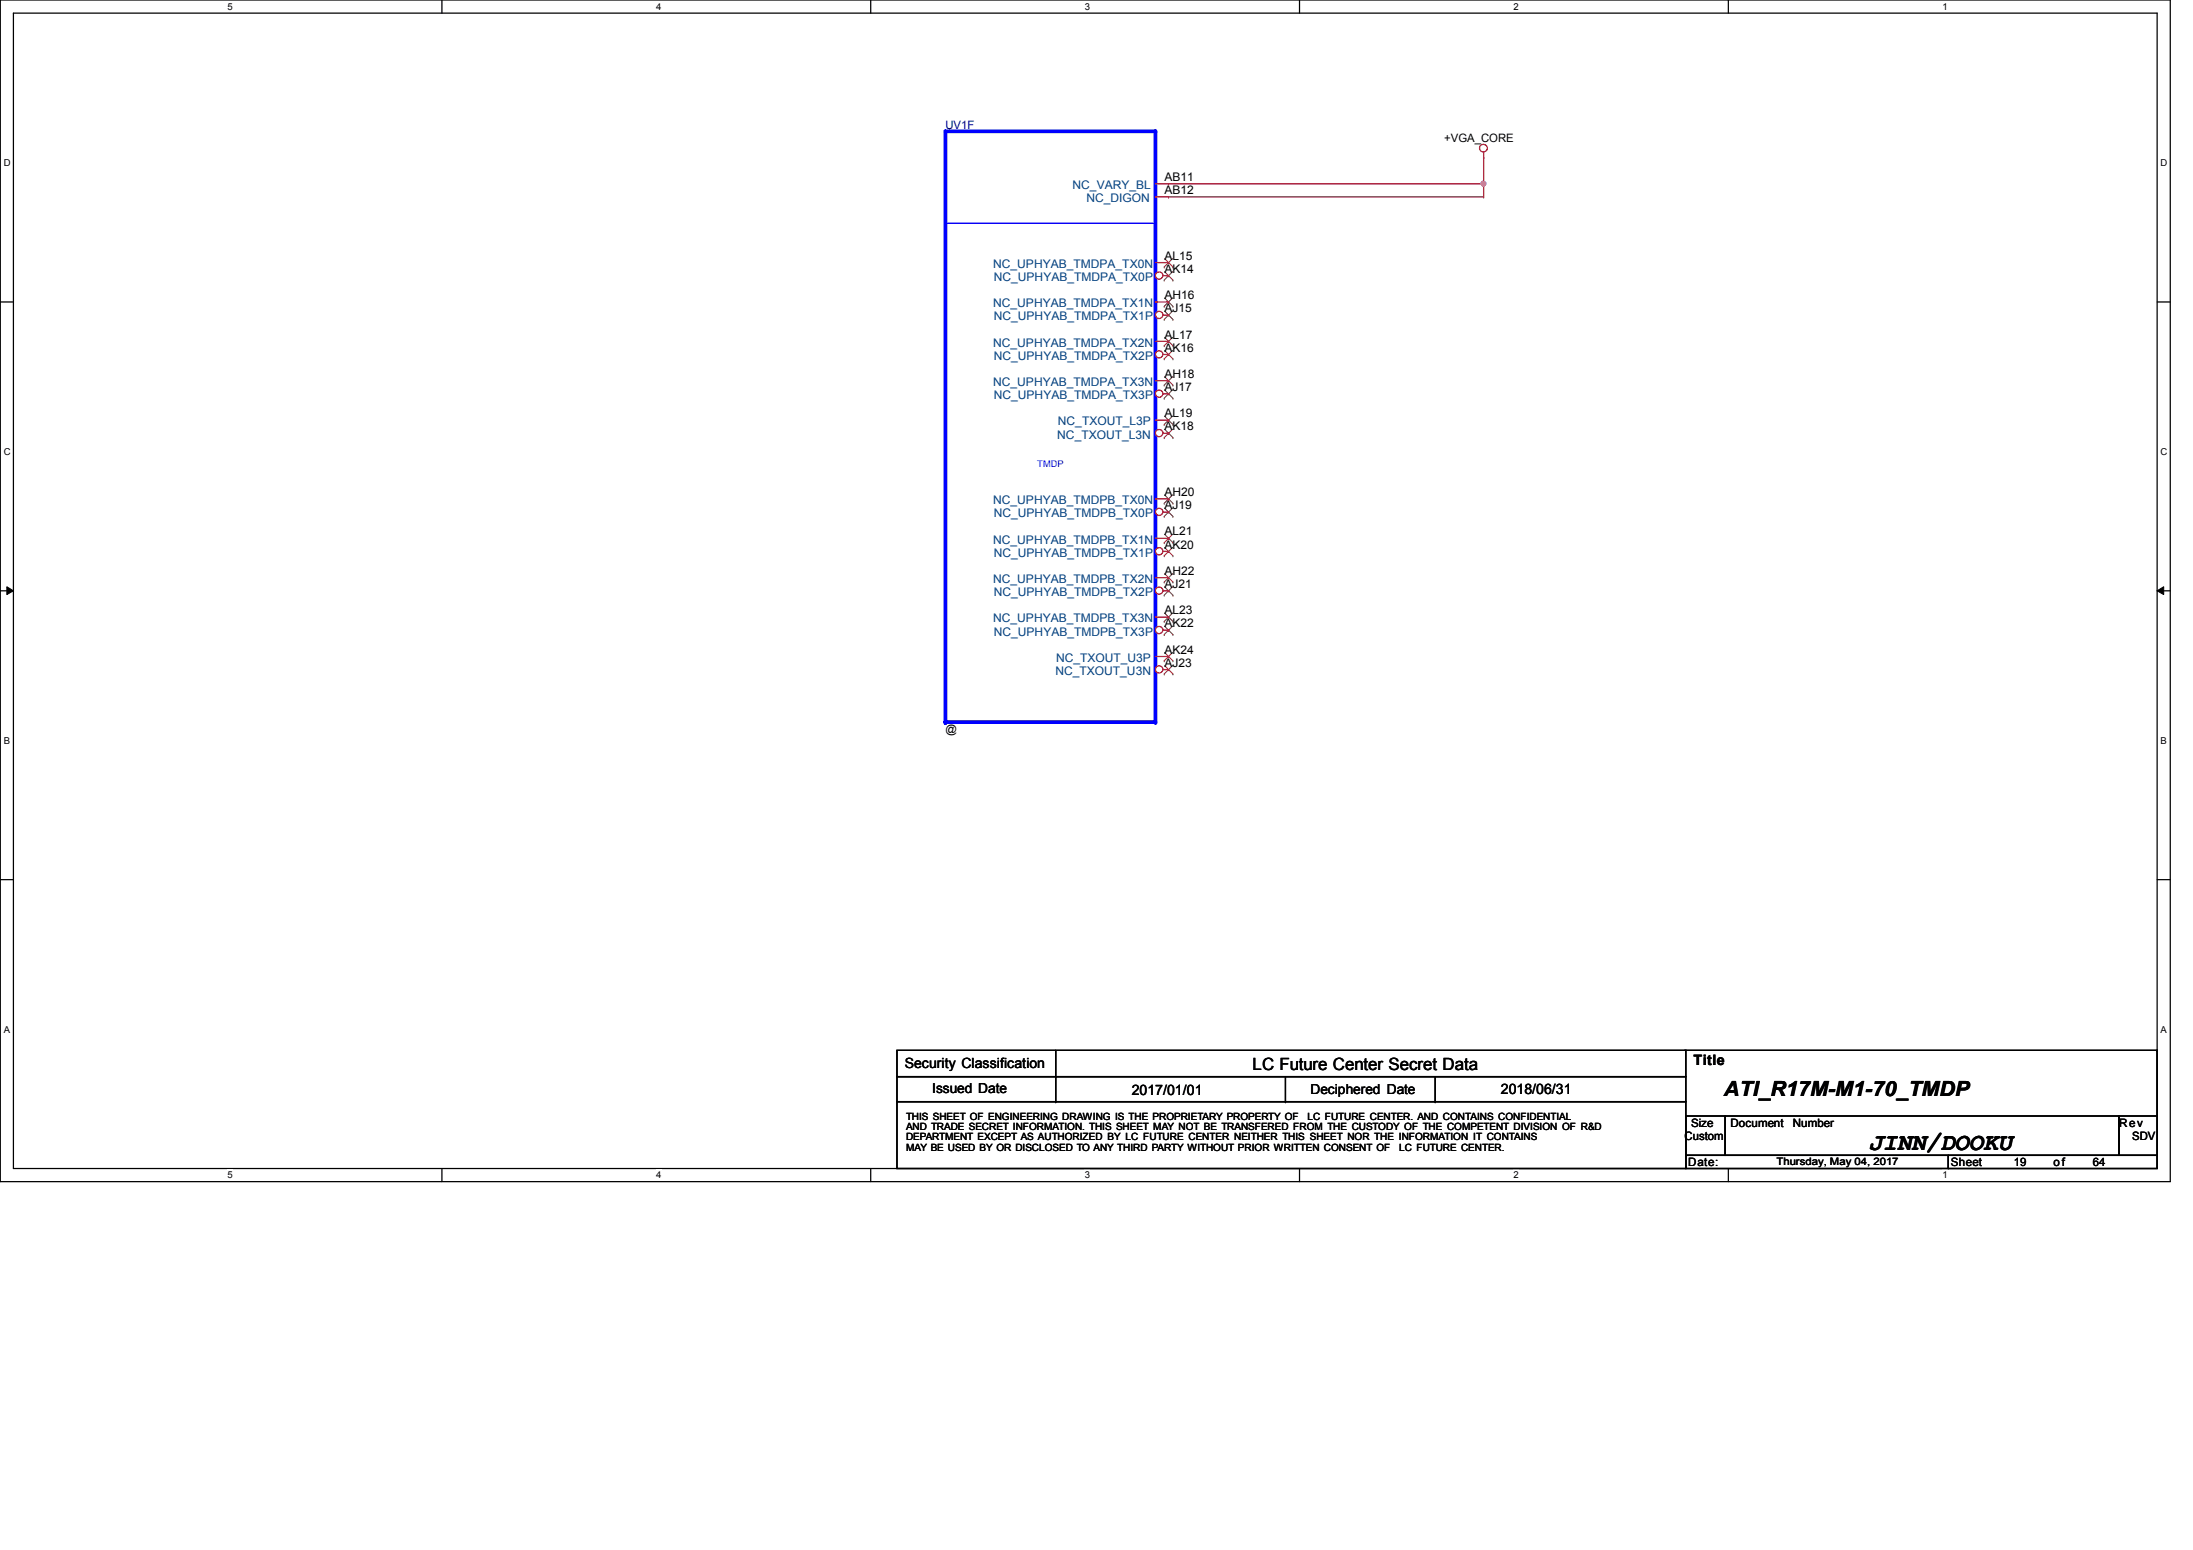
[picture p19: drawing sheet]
<svg xmlns="http://www.w3.org/2000/svg" width="297mm" height="210mm" viewBox="0 0 297 210" stroke-linecap="round" stroke-linejoin="round" font-family="sans-serif">
<defs><g id="words">
<text font-size="3.3" x="253.1" y="155.7">JINN/DOOKU</text>
<text font-size="2.8" x="233.5" y="148.4">ATI_R17M-M1-70_TMDP</text>
<text font-size="2.3" x="169.7" y="144.9">LC Future Center Secret Data</text>
<g font-size="1.9">
<text x="122.6" y="144.7">Security Classification</text>
<text x="126.3" y="148">Issued Date</text>
<text x="153.3" y="148.3">2017/01/01</text>
<text x="177.5" y="148.2">Deciphered Date</text>
<text x="203.3" y="148.1">2018/06/31</text>
<text x="229.4" y="144.2">Title</text>
</g>
<text font-size="1.6" fill="#000080" x="128.1" y="17.4">UV1F</text>
<g font-size="1.6">
<text x="195.6" y="19.2">+VGA_CORE</text>
<text x="157.7" y="26.3">AB12</text>
<text x="157.7" y="24.5">AB11</text>
<text x="157.7" y="35.2">AL15</text>
<text x="157.7" y="37">AK14</text>
<text x="157.7" y="40.5">AH16</text>
<text x="157.7" y="42.3">AJ15</text>
<text x="157.7" y="47.6">AK16</text>
<text x="157.7" y="45.8">AL17</text>
<text x="157.7" y="53">AJ17</text>
<text x="157.7" y="51.2">AH18</text>
<text x="157.7" y="58.3">AK18</text>
<text x="157.7" y="56.5">AL19</text>
<text x="157.7" y="69">AJ19</text>
<text x="157.7" y="67.2">AH20</text>
<text x="157.7" y="74.3">AK20</text>
<text x="157.7" y="72.5">AL21</text>
<text x="157.7" y="77.9">AH22</text>
<text x="157.7" y="79.6">AJ21</text>
<text x="157.7" y="83.2">AL23</text>
<text x="157.7" y="85">AK22</text>
<text x="157.7" y="88.5">AK24</text>
<text x="157.7" y="90.3">AJ23</text>
<text x="128.1" y="99.2">@</text>
<text x="228.2" y="154.3">Custom</text>
<text x="229.1" y="152.6">Size</text>
<text x="234.4" y="152.6">Document</text>
<text x="242.8" y="152.6">Number</text>
<text x="287" y="152.6">Rev</text>
<text x="288.8" y="154.3">SDV</text>
<text x="228.7" y="157.9">Date:</text>
<text x="264.2" y="157.9">Sheet</text>
<text x="272.8" y="157.9">19</text>
<text x="278.1" y="157.9">o f</text>
<text x="283.5" y="157.9">64</text>
</g>
<g font-size="1.6" fill="#004080">
<text x="145.3" y="25.6">NC_VARY_BL</text>
<text x="147.1" y="27.4">NC_DIGON</text>
<text x="134.5" y="36.3">NC_UPHYAB_TMDPA_TX0N</text>
<text x="134.5" y="41.6">NC_UPHYAB_TMDPA_TX1N</text>
<text x="134.6" y="38.1">NC_UPHYAB_TMDPA_TX0P</text>
<text x="134.5" y="46.9">NC_UPHYAB_TMDPA_TX2N</text>
<text x="134.6" y="43.4">NC_UPHYAB_TMDPA_TX1P</text>
<text x="134.5" y="52.3">NC_UPHYAB_TMDPA_TX3N</text>
<text x="134.6" y="48.7">NC_UPHYAB_TMDPA_TX2P</text>
<text x="134.6" y="54.1">NC_UPHYAB_TMDPA_TX3P</text>
<text x="143.2" y="59.4">NC_TXOUT_L3N</text>
<text x="143.3" y="57.6">NC_TXOUT_L3P</text>
<text x="134.5" y="68.3">NC_UPHYAB_TMDPB_TX0N</text>
<text x="134.6" y="70.1">NC_UPHYAB_TMDPB_TX0P</text>
<text x="134.5" y="73.6">NC_UPHYAB_TMDPB_TX1N</text>
<text x="134.6" y="75.4">NC_UPHYAB_TMDPB_TX1P</text>
<text x="134.5" y="79">NC_UPHYAB_TMDPB_TX2N</text>
<text x="134.6" y="80.7">NC_UPHYAB_TMDPB_TX2P</text>
<text x="134.5" y="84.3">NC_UPHYAB_TMDPB_TX3N</text>
<text x="134.6" y="86.1">NC_UPHYAB_TMDPB_TX3P</text>
<text x="143" y="89.6">NC_TXOUT_U3P</text>
<text x="143" y="91.4">NC_TXOUT_U3N</text>
</g>
<g font-size="1.4">
<text x="122.7" y="153">AND TRADE SECRET INFORMATION. THIS SHEET MAY NOT BE TRANSFERED FROM THE CUSTODY OF THE COMPETENT DIVISION OF R&amp;D</text>
<text x="122.7" y="151.6">THIS SHEET OF ENGINEERING DRAWING IS THE PROPRIETARY PROPERTY OF</text>
<text x="122.7" y="154.4">DEPARTMENT EXCEPT AS AUTHORIZED BY LC FUTURE CENTER NEITHER THIS SHEET NOR THE INFORMATION IT CONTAINS</text>
<text x="122.7" y="155.8">MAY BE USED BY OR DISCLOSED TO ANY THIRD PARTY WITHOUT PRIOR WRITTEN CONSENT OF</text>
<text x="177.1" y="151.6">LC FUTURE CENTER. AND CONTAINS CONFIDENTIAL</text>
<text x="189.5" y="155.8">LC FUTURE CENTER.</text>
<text x="240.6" y="157.8">Thursday, May 04, 2017</text>
</g>
<g font-size="1.3">
<text x="30.8" y="1.3">5</text>
<text x="88.9" y="1.3">4</text>
<text x="146.9" y="1.3">3</text>
<text x="205" y="1.3">2</text>
<text x="263.1" y="1.3">1</text>
<text x=".5" y="22.5">D</text>
<text x="292.6" y="22.5">D</text>
<text x=".5" y="61.6">C</text>
<text x="292.6" y="61.6">C</text>
<text x=".5" y="100.7">B</text>
<text x="292.6" y="100.7">B</text>
<text x=".5" y="139.8">A</text>
<text x="292.6" y="139.8">A</text>
<text x="30.8" y="159.6">5</text>
<text x="88.9" y="159.6">4</text>
<text x="146.9" y="159.6">3</text>
<text x="205" y="159.6">2</text>
<text x="263.1" y="159.6">1</text>
</g>
<text font-size="1.3" fill="#00f" x="140.5" y="63.2">TMDP</text>
</g></defs>
<path d="M0 0h294v160h-294zM1.8 1.8h290.4v156.4h-290.4z" fill="none" stroke="#000" stroke-width=".17"/>
<g fill="#fff">
<path d="M30.8 .2h.7v1.4h-.7z"/>
<path d="M30.8 158.4h.7v1.4h-.7z"/>
</g>
<path d="M59.9 0v1.8M59.9 158.2v1.8" fill="none" stroke="#000" stroke-width=".17"/>
<g fill="#fff">
<path d="M88.9 .2h.6v1.4h-.6z"/>
<path d="M88.9 158.4h.6v1.4h-.6z"/>
</g>
<path d="M117.9 0v1.8M117.9 158.2v1.8" fill="none" stroke="#000" stroke-width=".17"/>
<g fill="#fff">
<path d="M146.9 .2h.7v1.4h-.7z"/>
<path d="M146.9 158.4h.7v1.4h-.7z"/>
</g>
<path d="M176 0v1.8M176 158.2v1.8" fill="none" stroke="#000" stroke-width=".17"/>
<g fill="#fff">
<path d="M205 .2h.7v1.4h-.7z"/>
<path d="M205 158.4h.7v1.4h-.7z"/>
</g>
<path d="M234.1 0v1.8M234.1 158.2v1.8" fill="none" stroke="#000" stroke-width=".17"/>
<g fill="#fff">
<path d="M263.1 .2h.7v1.4h-.7z"/>
<path d="M263.1 158.4h.7v1.4h-.7z"/>
<path d="M.5 21.3h.9v1.4h-.9z"/>
<path d="M292.6 21.3h.9v1.4h-.9z"/>
<path d="M.5 60.5h.9v1.3h-.9z"/>
<path d="M292.6 60.5h.9v1.3h-.9z"/>
</g>
<path d="M0 40.9h1.8M292.2 40.9h1.8" fill="none" stroke="#000" stroke-width=".17"/>
<g fill="#fff">
<path d="M.5 99.6h.8v1.4h-.8z"/>
<path d="M292.6 99.6h.9v1.4h-.9z"/>
</g>
<path d="M0 80h1.8M292.2 80h1.8" fill="none" stroke="#000" stroke-width=".17"/>
<path d="M.9 79.5l.9 .5-.9 .5zM292.2 80l.9-.5v1z" fill="#000"/>
<path d="M.9 79.5l.9 .5-.9 .5zM292.2 80l.9-.5v1z" fill="none" stroke="#000" stroke-width=".14"/>
<g fill="#fff">
<path d="M.5 138.7h.8v1.4h-.8z"/>
<path d="M292.6 138.7h.9v1.4h-.9z"/>
</g>
<path d="M0 119.1h1.8M292.2 119.1h1.8" fill="none" stroke="#000" stroke-width=".17"/>
<path d="M158.3 24.9h42.7M158.3 26.7h42.7M201 24.9h.1M201 26.7h.1M201 21.3h.1M201 21.3v5.4" fill="none" stroke="#800040" stroke-width=".17"/>
<circle cx="200.9" cy="24.9" r=".32" fill="#f0f"/>
<circle cx="200.9" cy="24.9" r=".32" fill="none" stroke="#f0f" stroke-width=".17"/>
<g fill="none" stroke="#f00" stroke-width=".17">
<path d="M201 21.3h.1M201 20.6v.7"/>
<circle cx="200.9" cy="20.1" r=".52"/>
</g>
<g fill="none" stroke="#000" stroke-width=".17">
<path d="M121.5 142.2h106.8v3.6h-106.8zM121.5 145.8h106.8v3.4h-106.8zM121.5 149.2h106.8v9h-106.8zM143 145.8h.1M143 149.2h.1M143 142.2v7M174.1 149.2h.1M174.1 145.8v3.4M194.4 149.2h.1M194.4 145.8v3.4M228.2 142.2h64M228.3 151.1h5.4v5.4h-5.4z"/>
<path d="M228.3 156.5h35.6v1.7h-35.6zM233.7 151.1h53.3v5.4h-53.3zM263.9 156.5h28.3v1.7h-28.3zM287 151.1h5.2v5.4h-5.2zM292.2 142.2h.1M292.2 142.2v8.9"/>
</g>
<path d="M128.1 17.8h28.4" fill="none" stroke="#00f" stroke-width=".51"/>
<circle cx="156.5" cy="17.8" r=".25" fill="#00f"/>
<path d="M156.5 17.8v80" fill="none" stroke="#00f" stroke-width=".51"/>
<circle cx="156.5" cy="97.8" r=".25" fill="#00f"/>
<path d="M128.1 97.8h28.4" fill="none" stroke="#00f" stroke-width=".51"/>
<circle cx="128.1" cy="97.8" r=".25" fill="#00f"/>
<path d="M128.1 17.8v80" fill="none" stroke="#00f" stroke-width=".51"/>
<circle cx="128.1" cy="97.8" r=".25" fill="#00f"/>
<path d="M128.1 30.2h28.4M156.5 30.2h.1" fill="none" stroke="#00f" stroke-width=".17"/>
<path d="M156.5 26.7h1.8M158.3 26.7h.1" fill="none" stroke="#f00" stroke-width=".17"/>
<circle cx="157" cy="37.3" r=".5" fill="#fff"/>
<g fill="none" stroke="#f00" stroke-width=".17">
<path d="M156.5 35.6h1.8M157.6 37.3h.7M158.3 37.3h.1M158.3 35.6h.1"/>
<circle cx="157" cy="37.3" r=".5"/>
</g>
<path d="M157.7 37.9h.1M157.7 36.2h.1M157.7 36.8l1.2 1.1M157.7 35l1.2 1.2M158.8 36.8l-1.1 1.1M158.8 35l-1.1 1.2M158.9 37.9h.1M158.9 36.2h.1" fill="none" stroke="#804000" stroke-width=".14"/>
<circle cx="157" cy="69.3" r=".5" fill="#fff"/>
<g fill="none" stroke="#f00" stroke-width=".17">
<path d="M156.5 67.6h1.8M157.6 69.3h.7M158.3 69.3h.1M158.3 67.6h.1"/>
<circle cx="157" cy="69.3" r=".5"/>
</g>
<path d="M157.7 69.9h.1M157.7 68.2h.1M157.7 68.8l1.2 1.1M157.7 67l1.2 1.2M158.8 68.8l-1.1 1.1M158.8 67l-1.1 1.2M158.9 69.9h.1M158.9 68.2h.1" fill="none" stroke="#804000" stroke-width=".14"/>
<circle cx="157" cy="42.6" r=".5" fill="#fff"/>
<g fill="none" stroke="#f00" stroke-width=".17">
<path d="M156.5 40.9h1.8M157.6 42.7h.7M158.3 42.7h.1M158.3 40.9h.1"/>
<circle cx="157" cy="42.6" r=".5"/>
</g>
<path d="M157.7 43.3h.1M157.7 41.5h.1M157.7 42.1l1.2 1.2M157.7 40.3l1.2 1.2M158.8 42.1l-1.1 1.2M158.8 40.3l-1.1 1.2M158.9 43.3h.1M158.9 41.5h.1" fill="none" stroke="#804000" stroke-width=".14"/>
<circle cx="157" cy="48" r=".5" fill="#fff"/>
<g fill="none" stroke="#f00" stroke-width=".17">
<path d="M156.5 46.2h1.8M157.6 48h.7M158.3 48h.1M158.3 46.2h.1"/>
<circle cx="157" cy="48" r=".5"/>
</g>
<path d="M157.7 48.6h.1M157.7 46.8h.1M157.7 47.5l1.2 1.1M157.7 45.7l1.2 1.1M158.8 47.5l-1.1 1.1M158.8 45.7l-1.1 1.1M158.9 48.6h.1M158.9 46.8h.1" fill="none" stroke="#804000" stroke-width=".14"/>
<circle cx="157" cy="53.3" r=".5" fill="#fff"/>
<g fill="none" stroke="#f00" stroke-width=".17">
<path d="M156.5 51.6h1.8M157.6 53.3h.7M158.3 53.3h.1M158.3 51.6h.1"/>
<circle cx="157" cy="53.3" r=".5"/>
</g>
<path d="M157.7 53.9h.1M157.7 52.2h.1M157.7 52.8l1.2 1.1M157.7 51l1.2 1.2M158.8 52.8l-1.1 1.1M158.8 51l-1.1 1.2M158.9 53.9h.1M158.9 52.2h.1" fill="none" stroke="#804000" stroke-width=".14"/>
<circle cx="157" cy="58.6" r=".5" fill="#fff"/>
<g fill="none" stroke="#f00" stroke-width=".17">
<path d="M156.5 56.9h1.8M157.6 58.7h.7M158.3 58.7h.1M158.3 56.9h.1"/>
<circle cx="157" cy="58.6" r=".5"/>
</g>
<path d="M157.7 59.3h.1M157.7 57.5h.1M157.7 58.1l1.2 1.2M157.7 56.3l1.2 1.2M158.8 58.1l-1.1 1.2M158.8 56.3l-1.1 1.2M158.9 59.3h.1M158.9 57.5h.1" fill="none" stroke="#804000" stroke-width=".14"/>
<circle cx="157" cy="74.6" r=".5" fill="#fff"/>
<g fill="none" stroke="#f00" stroke-width=".17">
<path d="M156.5 72.9h1.8M157.6 74.7h.7M158.3 74.7h.1M158.3 72.9h.1"/>
<circle cx="157" cy="74.6" r=".5"/>
</g>
<path d="M157.7 75.3h.1M157.7 73.5h.1M157.7 74.1l1.2 1.2M157.7 72.3l1.2 1.2M158.8 74.1l-1.1 1.2M158.8 72.3l-1.1 1.2M158.9 75.3h.1M158.9 73.5h.1" fill="none" stroke="#804000" stroke-width=".14"/>
<circle cx="157" cy="80" r=".5" fill="#fff"/>
<g fill="none" stroke="#f00" stroke-width=".17">
<path d="M156.5 78.2h1.8M158.3 78.2h.1M157.6 80h.7M158.3 80h.1"/>
<circle cx="157" cy="80" r=".5"/>
</g>
<path d="M157.7 78.8h.1M157.7 79.5l1.2 1.1M157.7 77.7l1.2 1.1M158.8 79.5l-1.1 1.1M158.8 77.7l-1.1 1.1M158.9 78.8h.1M157.7 80.6h.1M158.9 80.6h.1" fill="none" stroke="#804000" stroke-width=".14"/>
<circle cx="157" cy="85.3" r=".5" fill="#fff"/>
<g fill="none" stroke="#f00" stroke-width=".17">
<path d="M156.5 83.6h1.8M157.6 85.3h.7M158.3 85.3h.1M158.3 83.6h.1"/>
<circle cx="157" cy="85.3" r=".5"/>
</g>
<path d="M157.7 85.9h.1M157.7 84.2h.1M157.7 84.8l1.2 1.1M157.7 83l1.2 1.2M158.8 84.8l-1.1 1.1M158.8 83l-1.1 1.2M158.9 85.9h.1M158.9 84.2h.1" fill="none" stroke="#804000" stroke-width=".14"/>
<circle cx="157" cy="90.7" r=".5" fill="#fff"/>
<g fill="none" stroke="#f00" stroke-width=".17">
<path d="M156.5 24.9h1.8M158.3 24.9h.1M156.5 88.9h1.8M157.6 90.7h.7M158.3 90.7h.1M158.3 88.9h.1"/>
<circle cx="157" cy="90.7" r=".5"/>
</g>
<path d="M157.7 91.3h.1M157.7 89.5h.1M157.7 90.1l1.2 1.2M157.7 88.3l1.2 1.2M158.8 90.1l-1.1 1.2M158.8 88.3l-1.1 1.2M158.9 91.3h.1M158.9 89.5h.1" fill="none" stroke="#804000" stroke-width=".14"/>
<circle cx="200.9" cy="24.9" r=".32" fill="#f0f"/>
<circle cx="200.9" cy="24.9" r=".32" fill="none" stroke="#f0f" stroke-width=".17"/>
<use href="#words"/>
</svg>
